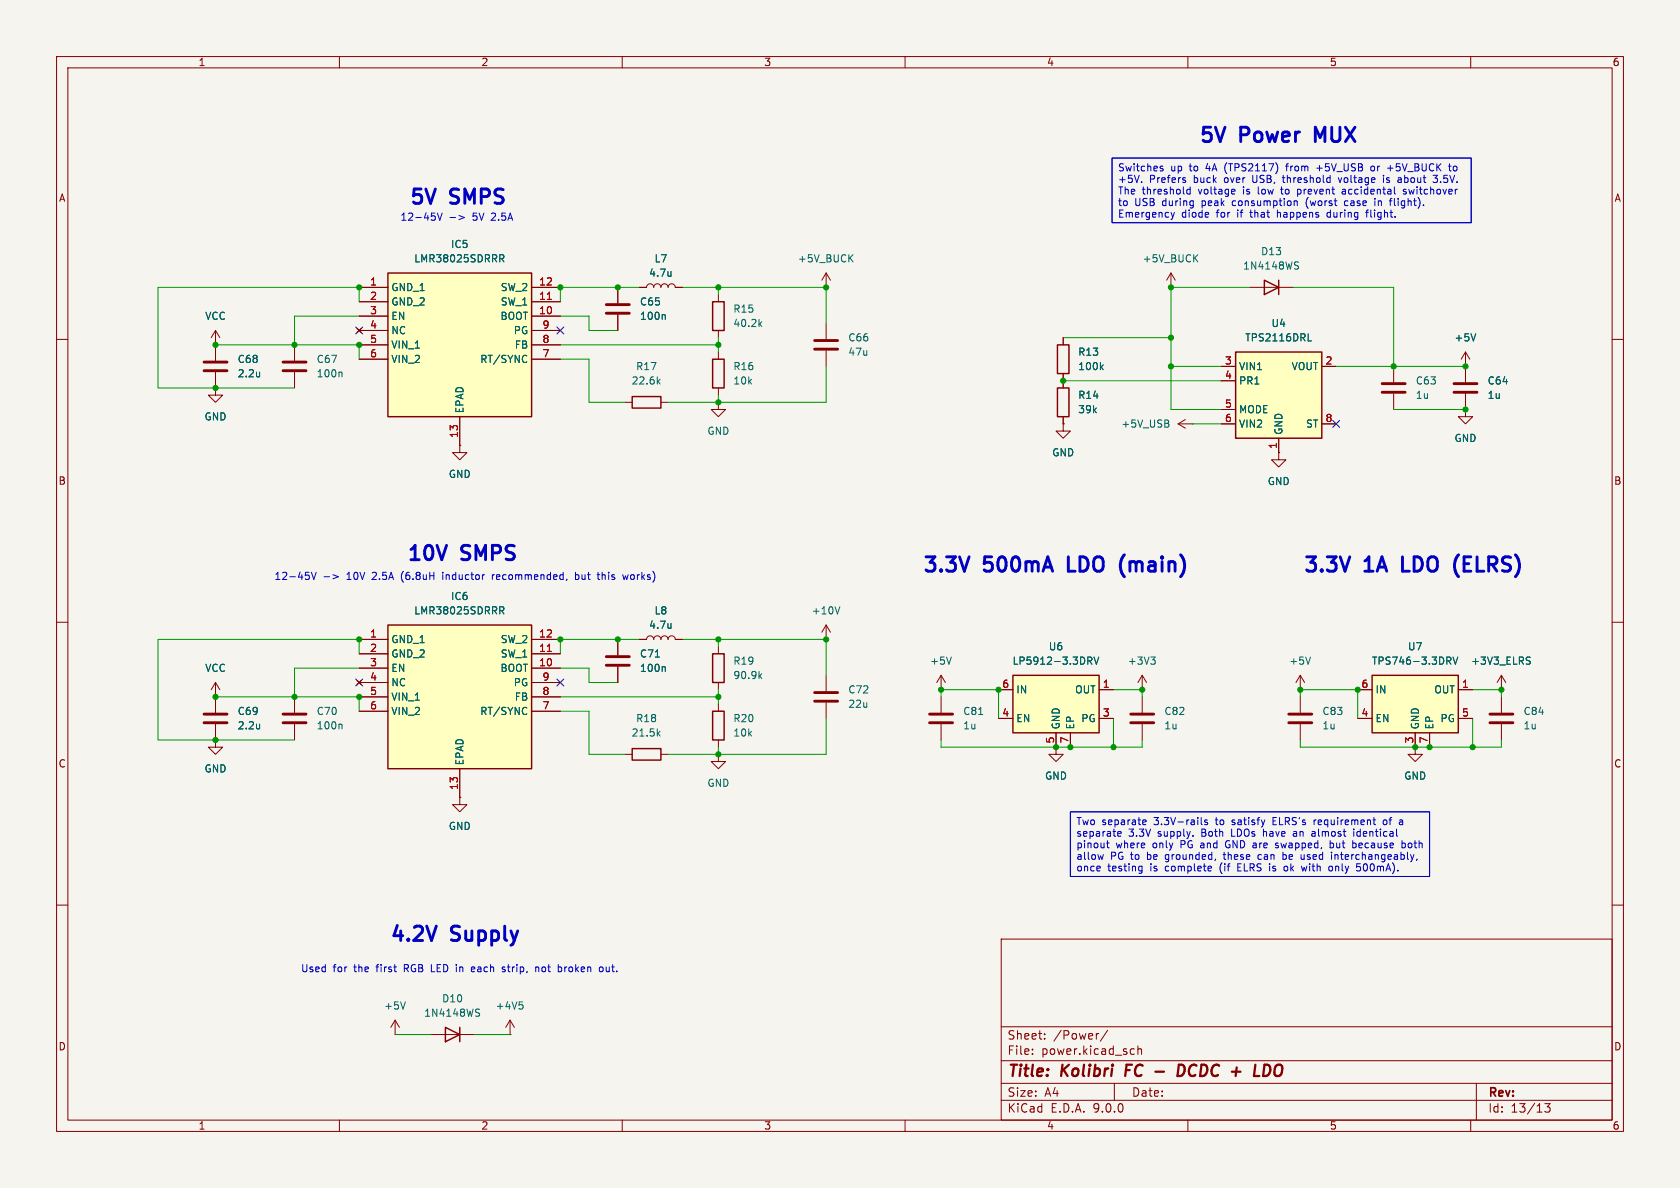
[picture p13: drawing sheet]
<svg xmlns="http://www.w3.org/2000/svg" width="297mm" height="210mm" viewBox="0 0 297 210" stroke-linecap="round" stroke-linejoin="round" font-family="sans-serif">
<defs><g id="words">
<g font-size="3.5" fill="#0000c2">
<text x="211.7" y="25.9">5V</text>
<text x="219.3" y="25.9">Power</text>
<text x="233.5" y="25.9">MUX</text>
<text x="72.1" y="36.8">5V</text>
<text x="79.7" y="36.8">SMPS</text>
<text x="71.7" y="99.8">10V</text>
<text x="81.6" y="99.8">SMPS</text>
<text x="162.8" y="101.9">3.3V</text>
<text x="174" y="101.9">500mA</text>
<text x="189.8" y="101.9">LDO</text>
<text x="200" y="101.9">(main)</text>
<text x="230.1" y="101.9">3.3V</text>
<text x="241.3" y="101.9">1A</text>
<text x="248.9" y="101.9">LDO</text>
<text x="259.1" y="101.9">(ELRS)</text>
<text x="68.6" y="167.1">4.2V</text>
<text x="79.8" y="167.1">Supply</text>
</g>
<g font-size="2.8" fill="#840000">
<text x="178" y="190.9">Title:</text>
<text x="187.7" y="190.9">Kolibri</text>
<text x="199.8" y="190.9">FC</text>
<text x="210.6" y="190.9">DCDC</text>
<text x="221" y="190.9">+</text>
<text x="225.8" y="190.9">LDO</text>
</g>
<g font-size="2.1" fill="#840000">
<text x="178" y="184">Sheet:</text>
<text x="186.2" y="184">/Power/</text>
<text x="178" y="186.7">File:</text>
<text x="184.1" y="186.7">power.kicad_sch</text>
<text x="178" y="196.9">KiCad</text>
<text x="178" y="194.1">Size:</text>
<text x="184.7" y="194.1">A4</text>
<text x="185.7" y="196.9">E.D.A.</text>
<text x="193.3" y="196.9">9.0.0</text>
<text x="200" y="194.1">Date:</text>
<text x="263" y="194.3">Rev:</text>
<text x="263" y="196.9">Id:</text>
<text x="267.1" y="196.9">13/13</text>
</g>
<g font-size="1.8" fill="#840000">
<text x="35" y="11.9">1</text>
<text x="85" y="11.9">2</text>
<text x="135" y="11.9">3</text>
<text x="185" y="11.9">4</text>
<text x="235" y="11.9">5</text>
<text x="285" y="11.9">6</text>
<text x="10.3" y="35.9">A</text>
<text x="285.3" y="35.9">A</text>
<text x="10.3" y="85.9">B</text>
<text x="285.3" y="85.9">B</text>
<text x="10.3" y="135.9">C</text>
<text x="285.3" y="135.9">C</text>
<text x="10.3" y="185.9">D</text>
<text x="285.3" y="185.9">D</text>
<text x="35" y="199.9">1</text>
<text x="85" y="199.9">2</text>
<text x="135" y="199.9">3</text>
<text x="185" y="199.9">4</text>
<text x="235" y="199.9">5</text>
<text x="285" y="199.9">6</text>
</g>
<g font-size="1.8" fill="#0000c2">
<text x="197.5" y="30.6">Switches</text>
<text x="197.5" y="32.7">+5V.</text>
<text x="197.5" y="34.7">The</text>
<text x="201.9" y="34.7">threshold</text>
<text x="203.2" y="32.7">Prefers</text>
<text x="206.9" y="30.6">up</text>
<text x="210.4" y="30.6">to</text>
<text x="211.1" y="32.7">buck</text>
<text x="212" y="34.7">voltage</text>
<text x="213.5" y="30.6">4A</text>
<text x="216.7" y="32.7">over</text>
<text x="216.9" y="30.6">(TPS2117)</text>
<text x="220.1" y="34.7">is</text>
<text x="221.9" y="32.7">USB,</text>
<text x="222.9" y="34.7">low</text>
<text x="227.2" y="34.7">to</text>
<text x="227.5" y="32.7">threshold</text>
<text x="228.1" y="30.6">from</text>
<text x="230.2" y="34.7">prevent</text>
<text x="233.6" y="30.6">+5V_USB</text>
<text x="237.5" y="32.7">voltage</text>
<text x="238.3" y="34.7">accidental</text>
<text x="243.4" y="30.6">or</text>
<text x="245.6" y="32.7">is</text>
<text x="246.5" y="30.6">+5V_BUCK</text>
<text x="248.4" y="32.7">about</text>
<text x="249.4" y="34.7">switchover</text>
<text x="254.9" y="32.7">3.5V.</text>
<text x="257.7" y="30.6">to</text>
<text x="70.7" y="39.2">12-45V</text>
<text x="83.7" y="39.2">5V</text>
<text x="87.1" y="39.2">2.5A</text>
<text x="197.5" y="36.8">to</text>
<text x="197.5" y="38.8">Emergency</text>
<text x="200.6" y="36.8">USB</text>
<text x="205.6" y="36.8">during</text>
<text x="208.9" y="38.8">diode</text>
<text x="212.7" y="36.8">peak</text>
<text x="215.2" y="38.8">for</text>
<text x="218.3" y="36.8">consumption</text>
<text x="219" y="38.8">if</text>
<text x="221.5" y="38.8">that</text>
<text x="226.4" y="38.8">happens</text>
<text x="231.5" y="36.8">(worst</text>
<text x="235.5" y="38.8">during</text>
<text x="238.6" y="36.8">case</text>
<text x="242.6" y="38.8">flight.</text>
<text x="244.1" y="36.8">in</text>
<text x="247" y="36.8">flight).</text>
<text x="48.4" y="102.7">12-45V</text>
<text x="61.4" y="102.7">10V</text>
<text x="66.1" y="102.7">2.5A</text>
<text x="71.4" y="102.7">(6.8uH</text>
<text x="78.9" y="102.7">inductor</text>
<text x="87.9" y="102.7">recommended,</text>
<text x="102.8" y="102.7">but</text>
<text x="107" y="102.7">this</text>
<text x="111.6" y="102.7">works)</text>
<text x="190.2" y="146.2">Two</text>
<text x="190.2" y="148.2">separate</text>
<text x="194.8" y="146.2">separate</text>
<text x="199.5" y="148.2">3.3V</text>
<text x="204.1" y="146.2">3.3V-rails</text>
<text x="204.8" y="148.2">supply.</text>
<text x="212.7" y="148.2">Both</text>
<text x="215.2" y="146.2">to</text>
<text x="218.1" y="148.2">LDOs</text>
<text x="218.3" y="146.2">satisfy</text>
<text x="224" y="148.2">have</text>
<text x="225.7" y="146.2">ELRS's</text>
<text x="229.5" y="148.2">an</text>
<text x="233" y="148.2">almost</text>
<text x="233.1" y="146.2">requirement</text>
<text x="240.6" y="148.2">identical</text>
<text x="245.6" y="146.2">of</text>
<text x="190.2" y="150.3">pinout</text>
<text x="190.2" y="152.3">allow</text>
<text x="190.2" y="154.4">once</text>
<text x="195.8" y="154.4">testing</text>
<text x="196.3" y="152.3">PG to</text>
<text x="197.3" y="150.3">where</text>
<text x="203.1" y="152.3">be</text>
<text x="203.5" y="154.4">is</text>
<text x="203.9" y="150.3">only</text>
<text x="206.3" y="154.4">complete</text>
<text x="206.5" y="152.3">grounded,</text>
<text x="209" y="150.3">PG and</text>
<text x="216.1" y="154.4">(if</text>
<text x="217" y="152.3">these</text>
<text x="217.3" y="150.3">GND are</text>
<text x="219.4" y="154.4">ELRS is</text>
<text x="223.3" y="152.3">can</text>
<text x="226.6" y="150.3">swapped,</text>
<text x="227.8" y="152.3">be</text>
<text x="228.1" y="154.4">ok</text>
<text x="231.2" y="152.3">used</text>
<text x="231.4" y="154.4">with</text>
<text x="236.4" y="150.3">but</text>
<text x="236.4" y="154.4">only</text>
<text x="236.8" y="152.3">interchangeably,</text>
<text x="240.6" y="150.3">because</text>
<text x="241.5" y="154.4">500mA).</text>
<text x="249.5" y="150.3">both</text>
<text x="53.1" y="172.1">Used</text>
<text x="58.9" y="172.1">for</text>
<text x="62.7" y="172.1">the</text>
<text x="66.9" y="172.1">first</text>
<text x="71.9" y="172.1">RGB LED in</text>
<text x="84.4" y="172.1">each</text>
<text x="90.1" y="172.1">strip,</text>
<text x="96.1" y="172.1">not</text>
<text x="100.3" y="172.1">broken</text>
<text x="107.8" y="172.1">out.</text>
</g>
<g font-size="1.8" fill="#006464">
<text x="73.1" y="46.6">LMR38025SDRRR</text>
<text x="79.6" y="44">IC5</text>
<text x="115.6" y="46.6">L7</text>
<text x="141" y="46.6">+5V_BUCK</text>
<text x="201.9" y="46.6">+5V_BUCK</text>
<text x="219.7" y="47.9">1N4148WS</text>
<text x="222.8" y="45.3">D13</text>
<text x="69.1" y="51.7">GND_1</text>
<text x="88.4" y="51.7">SW_2</text>
<text x="114.7" y="49.1">4.7u</text>
<text x="36.2" y="56.7">VCC</text>
<text x="69.1" y="54.2">GND_2</text>
<text x="69.1" y="56.7">EN</text>
<text x="69.1" y="59.3">NC</text>
<text x="88.4" y="56.7">BOOT</text>
<text x="88.4" y="54.2">SW_1</text>
<text x="90.7" y="59.3">PG</text>
<text x="113" y="56.7">100n</text>
<text x="113" y="54.2">C65</text>
<text x="129.5" y="55.5">R15</text>
<text x="129.5" y="58">40.2k</text>
<text x="224.7" y="58">U4</text>
<text x="41.9" y="64.4">C68</text>
<text x="55.9" y="64.4">C67</text>
<text x="69.1" y="61.8">VIN_1</text>
<text x="69.1" y="64.4">VIN_2</text>
<text x="84.8" y="64.4">RT/SYNC</text>
<text x="90.9" y="61.8">FB</text>
<text x="112.4" y="65.6">R17</text>
<text x="129.5" y="65.6">R16</text>
<text x="149.9" y="60.6">C66</text>
<text x="149.9" y="63.1">47u</text>
<text x="190.5" y="63.1">R13</text>
<text x="190.5" y="65.6">100k</text>
<text x="218.9" y="65.6">VIN1</text>
<text x="220" y="60.6">TPS2116DRL</text>
<text x="228.3" y="65.6">VOUT</text>
<text x="257" y="60.6">+5V</text>
<text x="41.9" y="66.9">2.2u</text>
<text x="55.9" y="66.9">100n</text>
<text x="111.6" y="68.2">22.6k</text>
<text x="129.5" y="68.2">10k</text>
<text x="190.5" y="70.7">R14</text>
<text x="218.9" y="68.2">PR1</text>
<text x="250.2" y="70.7">1u</text>
<text x="250.2" y="68.2">C63</text>
<text x="262.9" y="70.7">1u</text>
<text x="262.9" y="68.2">C64</text>
<text x="36.1" y="74.5">GND</text>
<text x="82.1" y="73.2" transform="rotate(-90 82.1 73.2)">EPAD</text>
<text x="125" y="77.1">GND</text>
<text x="190.5" y="73.3">39k</text>
<text x="198.1" y="75.8">+5V_USB</text>
<text x="218.9" y="73.3">MODE</text>
<text x="218.9" y="75.8">VIN2</text>
<text x="226.9" y="77" transform="rotate(-90 226.9 77)">GND</text>
<text x="230.8" y="75.8">ST</text>
<text x="185.9" y="80.9">GND</text>
<text x="257" y="78.3">GND</text>
<text x="79.2" y="84.7">GND</text>
<text x="224" y="86">GND</text>
<text x="79.6" y="106.3">IC6</text>
<text x="69.1" y="113.9">GND_1</text>
<text x="73.1" y="108.8">LMR38025SDRRR</text>
<text x="88.4" y="113.9">SW_2</text>
<text x="114.7" y="111.4">4.7u</text>
<text x="115.6" y="108.8">L8</text>
<text x="143.4" y="108.8">+10V</text>
<text x="36.2" y="119">VCC</text>
<text x="69.1" y="116.4">GND_2</text>
<text x="69.1" y="119">EN</text>
<text x="88.4" y="119">BOOT</text>
<text x="88.4" y="116.4">SW_1</text>
<text x="113" y="119">100n</text>
<text x="113" y="116.4">C71</text>
<text x="129.5" y="117.7">R19</text>
<text x="164.3" y="117.7">+5V</text>
<text x="178.9" y="117.7">LP5912-3.3DRV</text>
<text x="185.3" y="115.2">U6</text>
<text x="199.3" y="117.7">+3V3</text>
<text x="227.8" y="117.7">+5V</text>
<text x="242.4" y="117.7">TPS746-3.3DRV</text>
<text x="248.8" y="115.2">U7</text>
<text x="260" y="117.7">+3V3_ELRS</text>
<text x="69.1" y="121.5">NC</text>
<text x="69.1" y="124.1">VIN_1</text>
<text x="90.7" y="121.5">PG</text>
<text x="90.9" y="124.1">FB</text>
<text x="129.5" y="120.2">90.9k</text>
<text x="149.9" y="122.8">C72</text>
<text x="149.9" y="125.3">22u</text>
<text x="179.6" y="122.8">IN</text>
<text x="190" y="122.8">OUT</text>
<text x="243.1" y="122.8">IN</text>
<text x="253.5" y="122.8">OUT</text>
<text x="41.9" y="126.6">C69</text>
<text x="41.9" y="129.1">2.2u</text>
<text x="55.9" y="129.1">100n</text>
<text x="55.9" y="126.6">C70</text>
<text x="69.1" y="126.6">VIN_2</text>
<text x="84.8" y="126.6">RT/SYNC</text>
<text x="111.6" y="130.4">21.5k</text>
<text x="112.4" y="127.9">R18</text>
<text x="129.5" y="130.4">10k</text>
<text x="129.5" y="127.9">R20</text>
<text x="170.2" y="129.1">1u</text>
<text x="170.2" y="126.6">C81</text>
<text x="179.6" y="127.9">EN</text>
<text x="187.6" y="129" transform="rotate(-90 187.6 129)">GND</text>
<text x="190.1" y="129" transform="rotate(-90 190.1 129)">EP</text>
<text x="191.1" y="127.9">PG</text>
<text x="205.7" y="129.1">1u</text>
<text x="205.7" y="126.6">C82</text>
<text x="233.7" y="129.1">1u</text>
<text x="233.7" y="126.6">C83</text>
<text x="243.1" y="127.9">EN</text>
<text x="251.1" y="129" transform="rotate(-90 251.1 129)">GND</text>
<text x="253.6" y="129" transform="rotate(-90 253.6 129)">EP</text>
<text x="254.6" y="127.9">PG</text>
<text x="269.2" y="129.1">1u</text>
<text x="269.2" y="126.6">C84</text>
<text x="36.1" y="136.8">GND</text>
<text x="82.1" y="135.4" transform="rotate(-90 82.1 135.4)">EPAD</text>
<text x="125" y="139.3">GND</text>
<text x="184.7" y="138">GND</text>
<text x="248.2" y="138">GND</text>
<text x="79.2" y="146.9">GND</text>
<text x="67.8" y="178.7">+5V</text>
<text x="74.9" y="179.9">1N4148WS</text>
<text x="78.1" y="177.4">D10</text>
<text x="87.5" y="178.7">+4V5</text>
</g>
<g font-size="1.8" fill="#a90000">
<text x="65.3" y="50.5">1</text>
<text x="65.3" y="53.1">2</text>
<text x="95.2" y="50.5">12</text>
<text x="95.2" y="53.1">11</text>
<text x="65.3" y="55.6">3</text>
<text x="65.3" y="58.2">4</text>
<text x="95.2" y="55.6">10</text>
<text x="95.8" y="58.2">9</text>
<text x="65.3" y="60.7">5</text>
<text x="65.3" y="63.2">6</text>
<text x="95.8" y="60.7">8</text>
<text x="95.8" y="63.2">7</text>
<text x="216.5" y="64.5">3</text>
<text x="234.2" y="64.5">2</text>
<text x="216.5" y="67.1">4</text>
<text x="81" y="77.5" transform="rotate(-90 81 77.5)">13</text>
<text x="216.5" y="72.1">5</text>
<text x="216.5" y="74.7">6</text>
<text x="234.2" y="74.7">8</text>
<text x="225.8" y="79.4" transform="rotate(-90 225.8 79.4)">1</text>
<text x="65.3" y="112.8">1</text>
<text x="95.2" y="112.8">12</text>
<text x="65.3" y="115.3">2</text>
<text x="65.3" y="117.9">3</text>
<text x="95.2" y="115.3">11</text>
<text x="95.2" y="117.9">10</text>
<text x="65.3" y="120.4">4</text>
<text x="65.3" y="122.9">5</text>
<text x="65.3" y="125.5">6</text>
<text x="95.8" y="120.4">9</text>
<text x="95.8" y="122.9">8</text>
<text x="95.8" y="125.5">7</text>
<text x="177.1" y="121.7">6</text>
<text x="194.9" y="121.7">1</text>
<text x="240.6" y="121.7">6</text>
<text x="258.4" y="121.7">1</text>
<text x="177.1" y="126.7">4</text>
<text x="186.4" y="131.5" transform="rotate(-90 186.4 131.5)">5</text>
<text x="189" y="131.5" transform="rotate(-90 189 131.5)">7</text>
<text x="194.9" y="126.7">3</text>
<text x="240.6" y="126.7">4</text>
<text x="249.9" y="131.5" transform="rotate(-90 249.9 131.5)">3</text>
<text x="252.5" y="131.5" transform="rotate(-90 252.5 131.5)">7</text>
<text x="258.4" y="126.7">5</text>
<text x="81" y="139.7" transform="rotate(-90 81 139.7)">13</text>
</g>
</g></defs>
<path d="M0 0h297v210h-297z" fill="#f5f4ef" stroke="#f5f4ef" stroke-width=".18"/>
<g fill="none" stroke="#840000" stroke-width=".18">
<path d="M10 10h277v190h-277zM12 12h273v186h-273zM60 10v2M110 10v2M160 10v2M210 10v2M260 10v2M113 50.8h1.3a.64 .64 0 0 1 .6-.6 .64 .64 0 0 1 .7 .6 .64 .64 0 0 1 .6-.6 .64 .64 0 0 1 .6 .6 .64 .64 0 0 1 .7-.6 .64 .64 0 0 1 .6 .6 .64 .64 0 0 1 .6-.6 .64 .64 0 0 1 .7 .6h1.2M146 57.2v2.7M188 59.7v1.3M10 60h2M127 71.1v1.3h1.3l-1.3 1.3-1.3-1.3h1.3"/>
<path d="M127 71.1h.1M127 62.2v1.3M127 68.6v1.3M146 62v2.8M188 66v1.3M246.4 64.8v2.8M246.4 69.6v2.8M259.1 72.4v1.3h1.2l-1.2 1.2-1.3-1.2h1.3M259.1 72.4h.1M285 60h2M226.1 80v1.3h1.2l-1.2 1.3-1.3-1.3h1.3M226.1 80h.1"/>
<path d="M10 110h2M109.2 113v2.8M109.2 117.9v2.8M113 113h1.3a.64 .64 0 0 1 .6-.6 .64 .64 0 0 1 .7 .6 .64 .64 0 0 1 .6-.6 .64 .64 0 0 1 .6 .6 .64 .64 0 0 1 .7-.6 .64 .64 0 0 1 .6 .6 .64 .64 0 0 1 .6-.6 .64 .64 0 0 1 .7 .6h1.2M285 110h2M110.5 133.4h1.3M116.8 133.4h1.3M127 133.4v1.2h1.3l-1.3 1.3-1.3-1.3h1.3M127 133.4h.1M10 160h2M177 166h108v32h-108zM285 160h2"/>
<path d="M60 198v2M110 198v2M160 198v2M177 194.5h108M177 191.5h108M177 187.5h108M177 181.5h108M182.5 186.3v.1M182.5 185.5v.1M184.7 183.6v.1M184.7 182.8v.1M194.2 182.7l-.2 .1"/>
<path d="M195.8 182.1l-1.3 2M197 191.5v3M200.1 185.4l.4 .1M200.5 186.3l-.4 .1M201.2 185.5l.2-.1 .3 .1 .1 .9M201.2 184.9v1.5M210 198v2M260 198v2M261 191.5v6.5M273.1 195.1h.9l-.5 .6 .5 .1v.7l-.3 .1h-.4l-.2-.1"/>
</g>
<path d="M199.2 188.2l-.3 2M204.3 189.4h1.5M208.4 188.2h.5a1.08 1.08 0 0 1 .5 1.1 1.08 1.08 0 0 1-.8 .9h-.4zM221.9 188.2l-.2 2M223.6 188.2h.4a1.08 1.08 0 0 1 .6 1.1 1.08 1.08 0 0 1-.8 .9h-.5z" fill="none" stroke="#840000" stroke-width=".4"/>
<path d="M126 63.5h2v5.1h-2zM186.9 61h2.1v5h-2.1zM111.8 132.3h5v2.1h-5z" fill="none" stroke="#840000" stroke-width=".25"/>
<path d="M144 60.2h4.1M144 61.7h4.1M244.3 69.3h4.1M244.3 67.8h4.1M107.2 117.6h4.1M107.2 116.1h4.1" fill="none" stroke="#840000" stroke-width=".51"/>
<path d="M118.6 48v.8M118.6 48.7v.1M194.7 64.9l.3 .4M195 64.5l-.5 .5M115.9 116.1h.7M117.4 117.8l.2 .2v.7M118.6 110.2v.9M118.6 110.9v.1M116.3 129.6l.4 .5M116.7 129.3l-.5 .5" fill="none" stroke="#006464" stroke-width=".18"/>
<path d="M218.4 62.2h15.3v15.3h-15.3z" fill="#ffffc2"/>
<path d="M223.5 49.5l2.6 1.3-2.6 1.3zM226.1 49.5v2.6M218.4 62.2h15.3v15.3h-15.3zM126 115.6h2v5.1h-2z" fill="none" stroke="#840000" stroke-width=".25"/>
<g fill="none" stroke="#840000" stroke-width=".18">
<path d="M207 50.8h.1M207 48.3l-.8 1.2M207 48.3l.8 1.2M207 48.3v2.5M221 50.8h7.6M38.1 68.6v1.3h1.3l-1.3 1.2-1.3-1.2h1.3M38.1 68.6h.1M215.9 64.8h2.5M215.9 67.3h2.5M215.9 72.4h2.5M215.9 74.9h2.5M226.1 77.5v2.5"/>
<path d="M233.7 64.8h2.5M233.7 74.9h2.5M259.1 64.8h.1M259.1 62.2v5.4M259.1 69.6v2.8M259.1 62.2l-.8 1.3M259.1 62.2l.7 1.3M127 114.3v1.3M127 120.7v1.2M265.4 123.2v2.8M265.4 128v2.8"/>
</g>
<path d="M211.2 45.6l.6 .7M211.8 45l-.8 .8M229.1 46.9l.3 .1 .2 .3-.3 .3h-.3M229.1 46.3l.5 .1M260.9 59l-.4 1.3M231.3 60.3h.6M134.3 119.5l.4 .5M134.7 119.1l-.5 .5" fill="none" stroke="#006464" stroke-width=".18"/>
<path d="M257 69.3h4.1M257 67.8h4.1M263.4 126.2h4.1M263.4 127.8h4.1" fill="none" stroke="#840000" stroke-width=".51"/>
<path d="M242.6 119.4h15.2v10.1h-15.2z" fill="#ffffc2"/>
<path d="M126 53.3h2v5.1h-2zM242.6 119.4h15.2v10.1h-15.2z" fill="none" stroke="#840000" stroke-width=".25"/>
<g fill="none" stroke="#840000" stroke-width=".18">
<path d="M38.1 58.4v5.4M38.1 58.4l-.8 1.3M38.1 58.4l.8 1.3M127 52.1v1.2M127 58.4v1.3M38.1 61h.1M38.1 65.8v2.8M52.1 61v2.8M52.1 65.8v2.8M81.3 78.7v1.3h1.2l-1.2 1.3-1.3-1.3h1.3M81.3 78.7h.1M166.4 119.4l-.8 1.3"/>
<path d="M166.4 119.4l.7 1.3M166.4 119.4v2.5M229.9 119.4v2.5M229.9 119.4l-.8 1.3M229.9 119.4l.7 1.3M265.4 119.4l-.7 1.3M265.4 119.4l.8 1.3M265.4 119.4v2.5M166.4 121.9h.1M229.9 121.9h.1M229.9 123.2v2.8M229.9 128v2.8"/>
<path d="M240 121.9h2.6M240 127h2.6M250.2 132.1v1.3h1.3l-1.3 1.2-1.3-1.2h1.3M250.2 132.1h.1M250.2 129.5v2.6M252.7 129.5v2.6M257.8 121.9h2.5M257.8 127h2.5M265.4 121.9h.1"/>
</g>
<path d="M134.3 57.2l.4 .5M134.7 56.9l-.5 .5M45.9 65.8v.8M45.9 66.5l-.1 .1M60.3 65.8l.2 .2v.6M168.2 116.1l-.4 1.3M231.7 116.1l-.4 1.3M255.8 116.1h.5l.2 .3-.1 .4h-.6M256.1 116.8l.4 .6M256.9 116.1l.4 1.3 .4-1.3M270.1 116.1l.4 .1M270.1 116.8l.3 .1 .1 .3-.2 .2h-.3" fill="none" stroke="#006464" stroke-width=".18"/>
<path d="M36.1 64h4M36.1 65.5h4M50 64h4.1M50 65.5h4.1M227.8 126.2h4.1M227.8 127.8h4.1" fill="none" stroke="#840000" stroke-width=".51"/>
<path d="M68.6 48.3h25.4v25.4h-25.4z" fill="#ffffc2"/>
<path d="M68.6 48.3h25.4v25.4h-25.4zM111.8 70.1h5v2h-5z" fill="none" stroke="#840000" stroke-width=".25"/>
<g fill="none" stroke="#840000" stroke-width=".18">
<path d="M63.1 58l.8 .8M63.5 50.8h5.1M63.5 53.3h5.1M63.5 55.9h5.1M63.5 58.4h5.1M63.9 58l-.8 .8M94 50.8h5.1M94 53.3h5.1M94 55.9h5.1M94 58.4h5.1M109.2 50.8v2.8M109.2 55.6v2.8"/>
<path d="M146 50.8h.1M146 48.3l-.7 1.2M146 48.3l.8 1.2M146 48.3v2.5M63.5 61h5.1M63.5 63.5h5.1M81.3 73.7v5M94 61h5.1M94 63.5h5.1M110.5 71.1h1.3M116.8 71.1h1.3M146 113h.1"/>
<path d="M146 110.5v2.5M146 119.4v2.8M146 110.5l-.7 1.3M146 110.5l.8 1.3M38.1 123.2h.1M38.1 130.8v1.3h1.3l-1.3 1.3-1.3-1.3h1.3M38.1 130.8h.1M38.1 120.7l-.8 1.2M38.1 120.7l.8 1.2M38.1 120.7v5.3M38.1 128v2.8M52.1 123.2v2.8"/>
<path d="M52.1 128v2.8M146 124.2v2.8M186.7 132.1v1.3h1.3l-1.3 1.2-1.3-1.2h1.3M186.7 132.1h.1M201.9 123.2v2.8M201.9 128v2.8"/>
</g>
<path d="M96.8 52.9h.7" fill="none" stroke="#a90000" stroke-width=".18"/>
<g fill="none" stroke="#006464" stroke-width=".18">
<path d="M88.4 45h.4l.3 .3-.1 .3-.6 .1M88.7 45.7l.4 .6M117.4 55.6l.2 .2v.7M150.3 45.6l.5 .7M150.8 45l-.7 .8M93.1 62.9h.1M93.1 64h.1M116.3 67.4l.4 .5M116.7 67l-.5 .5M148.5 107.3l-.5 1.2M45.9 128v.8M45.9 128.7l-.1 .1"/>
<path d="M60.3 128l.2 .2v.6"/>
</g>
<path d="M107.2 55.4h4.1M107.2 53.8h4.1M36.1 126.2h4M36.1 127.8h4M50 126.2h4.1M50 127.8h4.1M144 122.4h4.1M144 124h4.1M199.9 126.2h4.1M199.9 127.8h4.1" fill="none" stroke="#840000" stroke-width=".51"/>
<path d="M68.6 110.5h25.4v25.4h-25.4z" fill="#ffffc2"/>
<path d="M68.6 110.5h25.4v25.4h-25.4zM126 125.7h2v5.1h-2z" fill="none" stroke="#840000" stroke-width=".25"/>
<g fill="none" stroke="#840000" stroke-width=".18">
<path d="M63.5 113h5.1M63.5 115.6h5.1M63.5 118.1h5.1M94 113h5.1M94 115.6h5.1M94 118.1h5.1M201.9 119.4l-.7 1.3M201.9 119.4l.8 1.3M201.9 119.4v2.5M63.1 120.3l.8 .7M63.5 120.7h5.1M63.5 123.2h5.1"/>
<path d="M63.5 125.7h5.1M63.9 120.3l-.8 .7M81.3 135.9v5.1M94 120.7h5.1M94 123.2h5.1M94 125.7h5.1M127 124.5v1.2M127 130.8v1.3M201.9 121.9h.1"/>
</g>
<path d="M96.8 115.2h.7" fill="none" stroke="#a90000" stroke-width=".18"/>
<path d="M88.4 107.3h.4l.3 .2-.1 .4h-.6M88.7 107.9l.4 .6M203.4 116.1h.8l-.4 .5M204 116.6l.2 .3v.3l-.2 .2M93.1 125.1v.1M93.1 126.2h.1" fill="none" stroke="#006464" stroke-width=".18"/>
<path d="M179.1 119.4h15.2v10.1h-15.2z" fill="#ffffc2"/>
<path d="M186.9 68.6h2.1v5.1h-2.1zM179.1 119.4h15.2v10.1h-15.2zM78.7 181.6l2.6 1.3-2.6 1.3zM81.3 181.6v2.6" fill="none" stroke="#840000" stroke-width=".25"/>
<g fill="none" stroke="#840000" stroke-width=".18">
<path d="M63.1 58l.8 .8M63.5 50.8h5.1M63.5 53.3h5.1M63.5 55.9h5.1M63.5 58.4h5.1M63.9 58l-.8 .8M94 50.8h5.1M94 53.3h5.1M94 55.9h5.1M94 58.4h5.1M109.2 50.8v2.8M109.2 55.6v2.8"/>
<path d="M113 50.8h1.3M119.4 50.8h1.2M188 59.7v1.3M38.1 68.6h.1M38.1 61h.1M38.1 61v2.8M38.1 65.8v2.8M63.5 61h5.1M63.5 63.5h5.1M81.3 78.7h.1M81.3 73.7v5M94 61h5.1"/>
<path d="M94 63.5h5.1M188 74.9v1.3h1.2l-1.2 1.3-1.3-1.3h1.3M188 74.9h.1M188 66v2.6M188 73.7v1.2M208.3 74.9l1.2 .8M208.3 74.9h2.5M209.5 74.2l-1.2 .7M210.8 74.9h.1M215.9 74.9h2.5M215.9 64.8h2.5M215.9 67.3h2.5"/>
<path d="M215.9 72.4h2.5M226.1 77.5v2.5M233.7 74.9h2.5M233.7 64.8h2.5M259.1 64.8h.1M259.1 72.4h.1M259.1 64.8v2.8M259.1 69.6v2.8M226.1 80h.1M63.5 113h5.1M63.5 115.6h5.1M63.5 118.1h5.1"/>
<path d="M94 113h5.1M94 115.6h5.1M94 118.1h5.1M109.2 113v2.8M109.2 117.9v2.8M113 113h1.3M119.4 113h1.2M38.1 130.8h.1M38.1 123.2h.1M38.1 123.2v2.8M38.1 128v2.8M63.1 120.3l.8 .7"/>
<path d="M63.5 120.7h5.1M63.5 123.2h5.1M63.5 125.7h5.1M63.9 120.3l-.8 .7M81.3 135.9v5.1M94 120.7h5.1M94 123.2h5.1M94 125.7h5.1M166.4 123.2v2.8M166.4 128v2.8M176.5 121.9h2.6M176.5 127h2.6"/>
<path d="M186.7 132.1h.1M186.7 129.5v2.6M189.2 129.5v2.6M194.3 121.9h2.5M194.3 127h2.5M240 121.9h2.6M240 127h2.6M250.2 132.1h.1M250.2 129.5v2.6M252.7 129.5v2.6M257.8 121.9h2.5M257.8 127h2.5"/>
<path d="M265.4 121.9h.1M81.3 141v1.2h1.2l-1.2 1.3-1.3-1.3h1.3M81.3 141h.1M69.8 182.9h.1M69.8 180.3l-.7 1.3M69.8 180.3l.8 1.3M69.8 180.3v2.6M76.2 182.9h7.6M90.2 182.9h.1M90.2 180.3l-.8 1.3M90.2 180.3l.7 1.3M90.2 180.3v2.6"/>
</g>
<g fill="none" stroke="#006464" stroke-width=".18">
<path d="M88.4 45h.4l.3 .3-.1 .3-.6 .1M88.7 45.7l.4 .6M117.4 55.6l.2 .2v.7M118.6 48v.8M118.6 48.7v.1M260.9 59l-.4 1.3M45.9 65.8v.8M45.9 66.5l-.1 .1M93.1 62.9h.1M93.1 64h.1M194.7 64.9l.3 .4M195 64.5l-.5 .5"/>
<path d="M206.4 74.8l.3 .3-.1 .3-.2 .1M206.5 74.3l.1 .2-.1 .3M231.3 60.3h.6M88.4 107.3h.4l.3 .2-.1 .4h-.6M88.7 107.9l.4 .6M115.9 116.1h.7M117.4 117.8l.2 .2v.7M118.6 110.2v.9M118.6 110.9v.1M192.3 116.1h.5l.2 .3-.1 .4h-.6M192.6 116.8l.4 .6M193.4 116.1l.4 1.3 .4-1.3"/>
<path d="M255.8 116.1h.5l.2 .3-.1 .4h-.6M256.1 116.8l.4 .6M256.9 116.1l.4 1.3 .4-1.3M270.1 116.1l.4 .1M270.1 116.8l.3 .1 .1 .3-.2 .2h-.3M45.9 128v.8M45.9 128.7l-.1 .1M93.1 125.1v.1M93.1 126.2h.1M173 126.3h.7M71.7 177.1l-.5 1.3M84.3 179l.4 .1 .1 .3-.3 .2h-.3"/>
<path d="M84.3 178.4h.5M91.8 177.1h.6M92.2 177.6l.3 .2v.3l-.3 .3"/>
</g>
<path d="M164.3 126.2h4.1M164.3 127.8h4.1" fill="none" stroke="#840000" stroke-width=".51"/>
<g fill="none" stroke="#009600" stroke-width=".18">
<path d="M63.5 53.3v-2.5h-35.6v17.8h24.2M63.5 55.9h-11.4v5.1M99.1 55.9h5v2.5h5.1M113 50.8h-13.9v2.5M120.6 50.8h25.4v6.4M127 50.8v1.3M127 59.7v2.5M188 59.7h19M221 50.8h-14v21.6h8.9M228.6 50.8h17.8v14M38.1 61h25.4v2.5M99.1 61h27.9"/>
<path d="M99.1 63.5h5v7.6h6.4M127 69.9v1.2M146 64.8v6.3h-27.9M188 67.3h27.9M207 64.8h8.9M210.8 74.9h5.1M236.2 64.8h22.9M246.4 72.4h12.7M63.5 115.6v-2.6h-35.6v17.8h24.2M63.5 118.1h-11.4v5.1M99.1 118.1h5v2.6h5.1M113 113h-13.9v2.6"/>
<path d="M120.6 113h25.4v6.4M127 113v1.3M38.1 123.2h25.4v2.5M99.1 125.7h5v7.7h6.4M99.1 123.2h27.9M127 121.9v2.6M127 132.1v1.3M146 127v6.4h-27.9M166.4 123.2v-1.3h10.1v5.1M166.4 130.8v1.3h35.5v-1.3M196.8 121.9h5.1v1.3M196.8 127v5.1"/>
<path d="M229.9 130.8v1.3h35.5v-1.3M229.9 123.2v-1.3h10.1v5.1M260.3 121.9h5.1v1.3M260.3 127v5.1M69.8 182.9h6.4M83.8 182.9h6.4"/>
</g>
<path d="M62.9 57.8l1.2 1.2M64.1 57.8l-1.2 1.2M98.5 57.8l1.2 1.2M99.7 57.8l-1.2 1.2M235.6 74.3l1.2 1.2M236.8 74.3l-1.2 1.2M62.9 120l1.2 1.3M64.1 120l-1.2 1.3M98.5 120l1.2 1.3M99.7 120l-1.2 1.3" fill="none" stroke="#000084" stroke-width=".18"/>
<g fill="none" stroke="#0000c2" stroke-width=".18">
<path d="M77.3 37.7l.4 1.2 .5-1.2M79.6 38.5h.9M81.1 38.1l1 .4-1 .3M196.6 27.9h63.5v11.5h-63.5zM201.8 32.1v.2M205.1 29.7l.5 .2v.1l-.1 .2h-.4M205.1 29.4h.5M207 37.5l.3 .9M207.3 38.4l-.3 .4M207.6 37.5l-.3 .9M209.4 31.8l.2 .2-.2 .3M209.4 31.4l.2 .1"/>
<path d="M210.4 33v1.3M210.4 33.5h-.4l-.2 .2 .1 .5h.5M218.1 33.5l.2 .3-.6 .1M218.3 34.2l-.2 .1M225.8 37.1v1.3M226.4 33.5h.5M226.6 33v1.2M226.7 31.4h.5M226.9 31v1.2M227.3 29.4h.5M227.5 29v1.2M228.8 35.6l.2-.1 .3 .1v.7"/>
<path d="M229.4 34.2l.4 .1M229.4 33.5v1.2M229.8 33.5h-.4M231 35.4l-.1 .6 .1 .5M232.8 29.7h1M234.7 37.7v.6l.4 .1M236.6 31.4l.3 .9 .3-.9M237.9 33.8h-.5l-.1 .2 .1 .3 .5-.1M238.2 35.5l-.4 .1-.1 .1v.5l.5 .1M241.4 37.5h.5M241.6 37.3v1.1M242.9 29.4h-.3l-.3 .2 .1 .5 .2 .1h.3"/>
<path d="M243.1 35.5v.8M244.6 31.4v.9M245.3 29.7h1M245.6 35.5h.5M245.8 29.2v1M247.5 31.4l.2 .2v.7M247.7 32.2l-.4 .1M247.7 31.7l-.4 .1M248.6 33.5h-.3l-.2 .1v.2l.5 .1v.3h-.5M254.1 31l-.4 .5 .4 .1v.5l-.2 .2-.5-.1M256.1 29.4h.5M256.2 28.9v1.1l.4 .2"/>
<path d="M257.2 29.4l-.3 .2v.4l.3 .2M55.1 101.2l.4 1.2 .4-1.2M57.3 102h1M58.9 101.6l.9 .4-.9 .3M78.3 101.2v.1M78.3 101.6v.8M87 101.6v.8M87.4 101.6l-.4 .2M100.2 102.4l-.1 .2M101.7 101.7l.4-.1 .2 .1M101.7 101.2v1.2M102.3 102.3l-.2 .1h-.4"/>
<path d="M105.5 101.6h.5M105.8 102.4h.2M110.1 101.6l.2 .8 .3-.6 .2 .6 .3-.8M189.2 143.5h63.5v11.4h-63.5zM195.1 151.1l-.3 .8-.2-.6M195.8 148.6v1.1l.3 .2M197.6 147.6l.2 .2h.3M198.2 147.2v.1l-.6 .1M201.5 153.1l.4 .1M201.9 153.1v1l-.1 .2-.3 .1M201.9 153.9l-.4 .1M202.2 144.9l.4 .1v.2l-.6 .2"/>
<path d="M202.6 145.7l-.4 .1M210.9 147.7v.1M212.4 144.5v1.1l.1 .2M213.4 145l-.3-.1-.1 .2v.2l.4 .1v.3h-.4M214.1 153.9l-.1 .1M214.2 153.3v.1l-.6 .1M216.2 151.1h.5M216.4 150.6l.1 1.3M216.9 148.7l-.3 .4 .3 .7M218.8 152.7v1.3h.6M218.8 153.3h.5M222.9 151.1h-.4l-.1 .2 .1 .5 .4 .1"/>
<path d="M223.4 146.6v1.2M225.1 145.1h.4M225.7 144.5h-.6v1.3h.6M226 149.1l-.3-.1-.2 .3 .5 .3M226 149.7l-.2 .2-.3-.1M226.8 150.6v1.3M227.1 153.8l.1 .2 .3-.1M227.4 151.8l-.2 .1h-.4M227.5 153.2l-.3-.1-.1 .1M229 147h-.3M229.1 147.3h-.3l-.2 .2 .1 .3h.4M230.6 151.8l-.4 .1"/>
<path d="M230.6 151.1v.8M231 153.1l-.2 .9-.2-.6M232 147.8h.5M232 147h.4M232.3 144.9v.9M232.5 147.3l-.5 .1M232.7 144.9l-.4 .3M235 153.2l.3-.1 .3 .3-.1 .5h-.5M235.2 149.1l.3-.1 .3 .3-.2 .5h-.4M235.2 148.6v1.3M236 151.1v.8M236.4 151.1l-.4 .1"/>
<path d="M239.3 149l.3 .1 .2 .2-.1 .5-.4 .1M239.3 147v.8M239.9 147.1v.5l.2 .2M240.5 153.3v.5l-.5 .2M242.7 144.9h.5M243.1 145.8h.1M245.1 145l-.3-.1-.3 .3 .1 .5 .2 .1 .3-.1M247.6 144.9h.2l.2 .2v.7M247.9 149.1l.3-.1 .3 .3-.2 .5h-.4M247.9 148.6v1.3M248 145.7l-.4 .1M248 145.2l-.4 .1"/>
<path d="M249 149.1v.7M250.5 151.9l-.1 .2M83.3 171.6l.2 .2 .4-.1M83.9 171l-.4-.1-.2 .2M83.9 171.2l-.6 .2M89.3 171l-.3-.1-.2 .2v.2l.5 .1v.3h-.5M94.7 171.1l.2-.2 .3 .1v.8M94.7 170.9v.9M99.1 170.9l.2 .3v.3l-.2 .3M106.2 170.9l.3 .1 .1 .2v.5l-.4 .1M107.2 170.9v.7l.1 .2"/>
</g>
<path d="M171.3 98.4l-.8 2.6M198.8 98.1l-.5 .7M238.6 98.4l-.8 2.6M257.9 98.1l-.5 .7M198.3 101.2l.5 .7M257.4 101.2l.5 .7M77.1 163.7l-.8 2.6" fill="none" stroke="#0000c2" stroke-width=".51"/>
<path d="M96.8 52.9h.7M96.8 115.2h.7" fill="none" stroke="#a90000" stroke-width=".18"/>
<g fill="#009600" stroke="#009600" stroke-width=".18">
<circle cx="99.1" cy="113" r=".46"/>
<circle cx="63.5" cy="113" r=".46"/>
<circle cx="52.1" cy="123.2" r=".46"/>
<circle cx="38.1" cy="123.2" r=".46"/>
<circle cx="38.1" cy="130.8" r=".46"/>
<circle cx="63.5" cy="123.2" r=".46"/>
<circle cx="207" cy="50.8" r=".46"/>
<circle cx="259.1" cy="72.4" r=".46"/>
<circle cx="259.1" cy="64.8" r=".46"/>
<circle cx="207" cy="59.7" r=".46"/>
<circle cx="207" cy="64.8" r=".46"/>
<circle cx="246.4" cy="64.8" r=".46"/>
<circle cx="188" cy="67.3" r=".46"/>
<circle cx="109.2" cy="50.8" r=".46"/>
<circle cx="99.1" cy="50.8" r=".46"/>
<circle cx="127" cy="71.1" r=".46"/>
<circle cx="146" cy="50.8" r=".46"/>
<circle cx="127" cy="50.8" r=".46"/>
<circle cx="127" cy="61" r=".46"/>
<circle cx="229.9" cy="121.9" r=".46"/>
<circle cx="250.2" cy="132.1" r=".46"/>
<circle cx="260.3" cy="132.1" r=".46"/>
<circle cx="265.4" cy="121.9" r=".46"/>
<circle cx="240" cy="121.9" r=".46"/>
<circle cx="252.7" cy="132.1" r=".46"/>
<circle cx="52.1" cy="61" r=".46"/>
<circle cx="63.5" cy="61" r=".46"/>
<circle cx="38.1" cy="68.6" r=".46"/>
<circle cx="38.1" cy="61" r=".46"/>
<circle cx="63.5" cy="50.8" r=".46"/>
<circle cx="127" cy="113" r=".46"/>
<circle cx="109.2" cy="113" r=".46"/>
<circle cx="127" cy="123.2" r=".46"/>
<circle cx="127" cy="133.4" r=".46"/>
<circle cx="176.5" cy="121.9" r=".46"/>
<circle cx="201.9" cy="121.9" r=".46"/>
<circle cx="196.8" cy="132.1" r=".46"/>
<circle cx="146" cy="113" r=".46"/>
<circle cx="186.7" cy="132.1" r=".46"/>
<circle cx="189.2" cy="132.1" r=".46"/>
<circle cx="166.4" cy="121.9" r=".46"/>
</g>
<use href="#words"/>
</svg>
